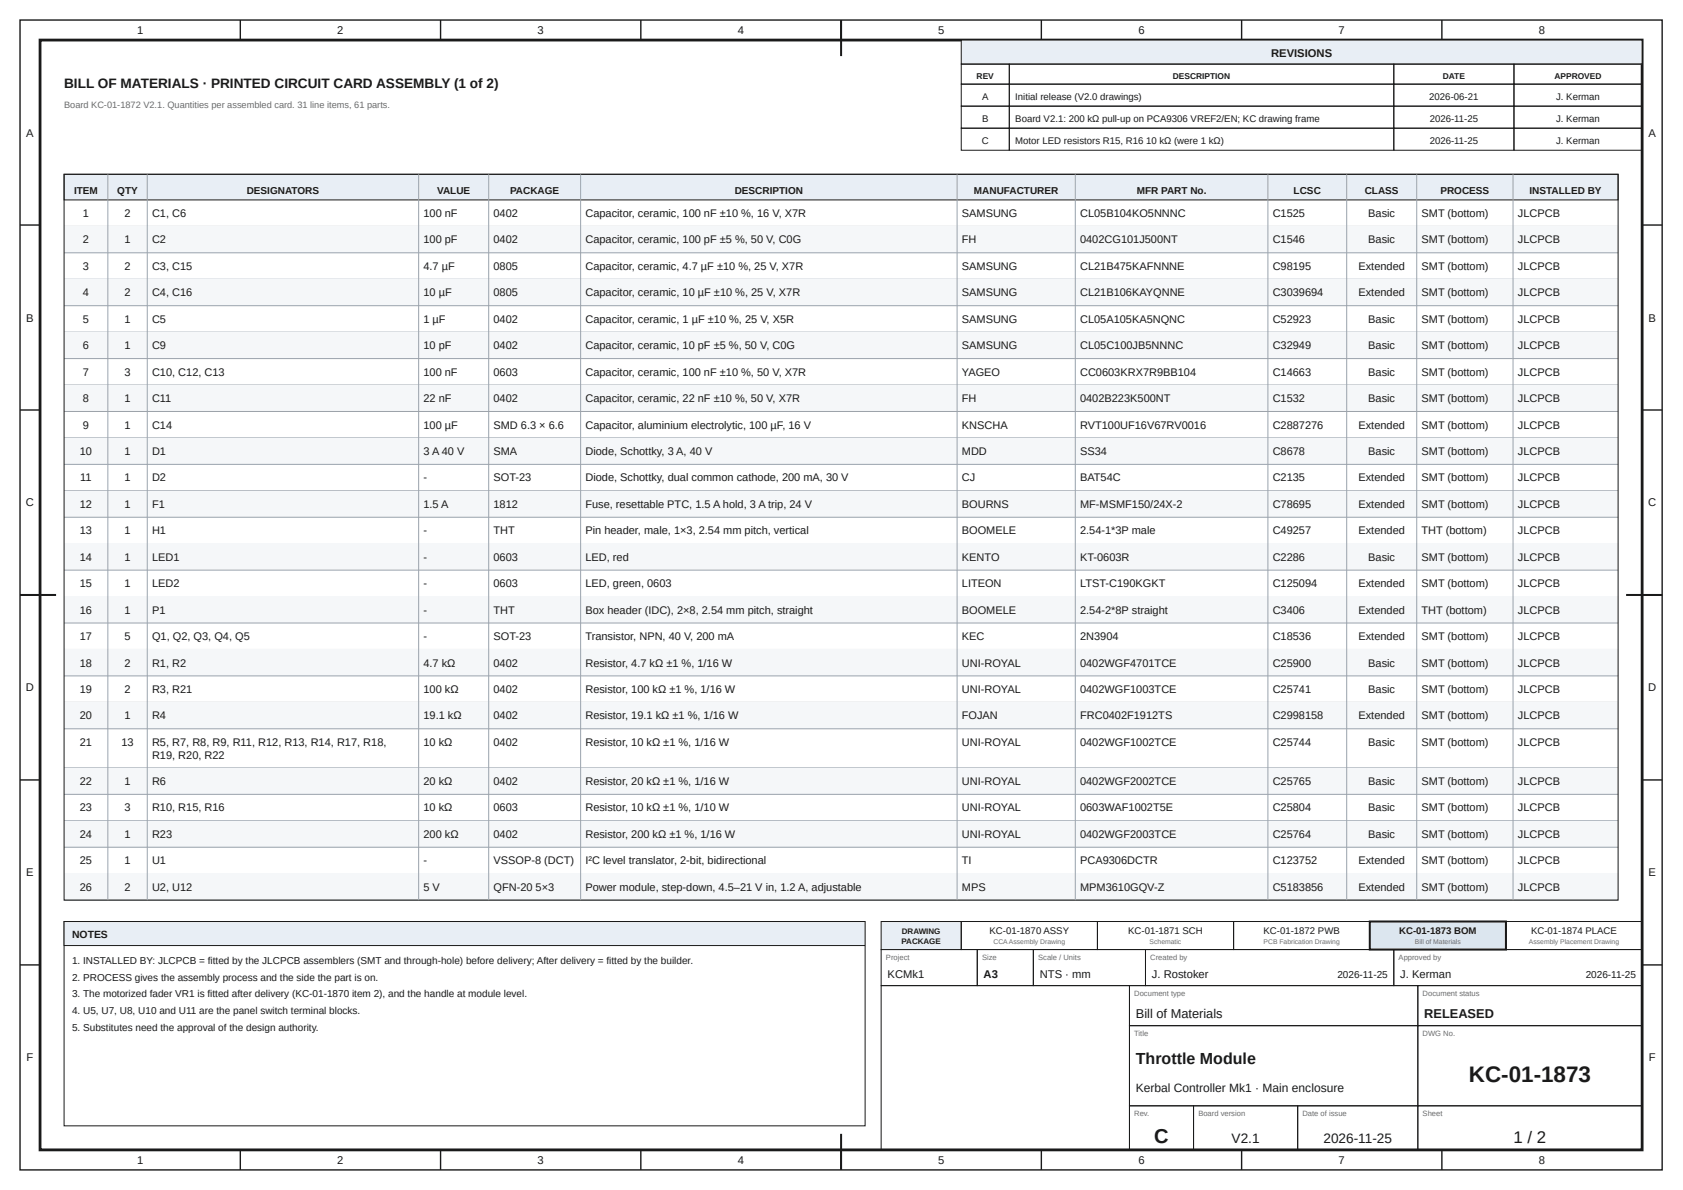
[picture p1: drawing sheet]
<svg xmlns="http://www.w3.org/2000/svg" width="420mm" height="297mm" viewBox="0 0 420 297" stroke-linecap="round" stroke-linejoin="round" font-family="sans-serif">
<defs><g id="words">
<text font-size="5.6" fill="#1a1a1a" x="366.7" y="270">KC-01-1873</text>
<text font-size="5" fill="#1a1a1a" x="288.2" y="285.2">C</text>
<text font-size="4.2" fill="#1a1a1a" x="377.9" y="285.2">1 / 2</text>
<text font-size="4" fill="#1a1a1a" x="283.6" y="265.5">Throttle Module</text>
<g font-size="3.4" fill="#1a1a1a">
<text x="16" y="22">BILL OF MATERIALS · PRINTED CIRCUIT CARD ASSEMBLY (1 of 2)</text>
<text x="307.5" y="285.2">V2.1</text>
<text x="330.4" y="285.2">2026-11-25</text>
</g>
<g font-size="3.2" fill="#1a1a1a">
<text x="283.6" y="254.2">Bill of Materials</text>
<text x="355.6" y="254.2">RELEASED</text>
</g>
<text font-size="3" fill="#1a1a1a" x="283.6" y="272.5">Kerbal Controller Mk1 · Main enclosure</text>
<g font-size="2.8" fill="#1a1a1a">
<text x="34.2" y="8.6">1</text>
<text x="84.2" y="8.6">2</text>
<text x="134.2" y="8.6">3</text>
<text x="184.2" y="8.6">4</text>
<text x="234.2" y="8.6">5</text>
<text x="284.2" y="8.6">6</text>
<text x="334.2" y="8.6">7</text>
<text x="384.2" y="8.6">8</text>
<text x="317.4" y="14.3">REVISIONS</text>
<text x="6.6" y="34.1">A</text>
<text x="411.6" y="34.1">A</text>
<text x="6.6" y="80.2">B</text>
<text x="411.6" y="80.2">B</text>
<text x="6.5" y="126.4">C</text>
<text x="411.5" y="126.4">C</text>
<text x="6.5" y="172.6">D</text>
<text x="411.5" y="172.6">D</text>
<text x="6.6" y="218.7">E</text>
<text x="411.6" y="218.7">E</text>
<text x="221.6" y="244.2">KCMk1</text>
<text x="245.6" y="244.2">A3</text>
<text x="259.6" y="244.2">NTS · mm</text>
<text x="287.6" y="244.2">J. Rostoker</text>
<text x="349.6" y="244.2">J. Kerman</text>
<text x="6.6" y="264.9">F</text>
<text x="411.6" y="264.9">F</text>
<text x="34.2" y="290.6">1</text>
<text x="84.2" y="290.6">2</text>
<text x="134.2" y="290.6">3</text>
<text x="184.2" y="290.6">4</text>
<text x="234.2" y="290.6">5</text>
<text x="284.2" y="290.6">6</text>
<text x="334.2" y="290.6">7</text>
<text x="384.2" y="290.6">8</text>
</g>
<g font-size="2.7" fill="#1a1a1a">
<text x="20.7" y="54.2">1</text>
<text x="31.1" y="54.2">2</text>
<text x="38" y="54.2">C1, C6</text>
<text x="105.7" y="54.2">100 nF</text>
<text x="123.2" y="54.2">0402</text>
<text x="146.2" y="54.2">Capacitor, ceramic, 100 nF ±10 %, 16 V, X7R</text>
<text x="240.2" y="54.2">SAMSUNG</text>
<text x="269.7" y="54.2">CL05B104KO5NNNC</text>
<text x="317.8" y="54.2">C1525</text>
<text x="341.6" y="54.2">Basic</text>
<text x="354.9" y="54.2">SMT (bottom)</text>
<text x="379" y="54.2">JLCPCB</text>
<text x="20.7" y="60.8">2</text>
<text x="31.1" y="60.8">1</text>
<text x="38" y="60.8">C2</text>
<text x="105.7" y="60.8">100 pF</text>
<text x="123.2" y="60.8">0402</text>
<text x="146.2" y="60.8">Capacitor, ceramic, 100 pF ±5 %, 50 V, C0G</text>
<text x="240.2" y="60.8">FH</text>
<text x="269.7" y="60.8">0402CG101J500NT</text>
<text x="317.8" y="60.8">C1546</text>
<text x="341.6" y="60.8">Basic</text>
<text x="354.9" y="60.8">SMT (bottom)</text>
<text x="379" y="60.8">JLCPCB</text>
<text x="20.7" y="67.4">3</text>
<text x="31.1" y="67.4">2</text>
<text x="38" y="67.4">C3, C15</text>
<text x="105.7" y="67.4">4.7 µF</text>
<text x="123.2" y="67.4">0805</text>
<text x="146.2" y="67.4">Capacitor, ceramic, 4.7 µF ±10 %, 25 V, X7R</text>
<text x="240.2" y="67.4">SAMSUNG</text>
<text x="269.7" y="67.4">CL21B475KAFNNNE</text>
<text x="317.8" y="67.4">C98195</text>
<text x="339.2" y="67.4">Extended</text>
<text x="354.9" y="67.4">SMT (bottom)</text>
<text x="379" y="67.4">JLCPCB</text>
<text x="20.7" y="74">4</text>
<text x="31.1" y="74">2</text>
<text x="38" y="74">C4, C16</text>
<text x="105.7" y="74">10 µF</text>
<text x="123.2" y="74">0805</text>
<text x="146.2" y="74">Capacitor, ceramic, 10 µF ±10 %, 25 V, X7R</text>
<text x="240.2" y="74">SAMSUNG</text>
<text x="269.7" y="74">CL21B106KAYQNNE</text>
<text x="317.8" y="74">C3039694</text>
<text x="339.2" y="74">Extended</text>
<text x="354.9" y="74">SMT (bottom)</text>
<text x="379" y="74">JLCPCB</text>
<text x="20.7" y="80.6">5</text>
<text x="31.1" y="80.6">1</text>
<text x="38" y="80.6">C5</text>
<text x="105.7" y="80.6">1 µF</text>
<text x="123.2" y="80.6">0402</text>
<text x="146.2" y="80.6">Capacitor, ceramic, 1 µF ±10 %, 25 V, X5R</text>
<text x="240.2" y="80.6">SAMSUNG</text>
<text x="269.7" y="80.6">CL05A105KA5NQNC</text>
<text x="317.8" y="80.6">C52923</text>
<text x="341.6" y="80.6">Basic</text>
<text x="354.9" y="80.6">SMT (bottom)</text>
<text x="379" y="80.6">JLCPCB</text>
<text x="20.7" y="87.2">6</text>
<text x="31.1" y="87.2">1</text>
<text x="38" y="87.2">C9</text>
<text x="105.7" y="87.2">10 pF</text>
<text x="123.2" y="87.2">0402</text>
<text x="146.2" y="87.2">Capacitor, ceramic, 10 pF ±5 %, 50 V, C0G</text>
<text x="240.2" y="87.2">SAMSUNG</text>
<text x="269.7" y="87.2">CL05C100JB5NNNC</text>
<text x="317.8" y="87.2">C32949</text>
<text x="341.6" y="87.2">Basic</text>
<text x="354.9" y="87.2">SMT (bottom)</text>
<text x="379" y="87.2">JLCPCB</text>
<text x="20.7" y="93.8">7</text>
<text x="31.1" y="93.8">3</text>
<text x="38" y="93.8">C10, C12, C13</text>
<text x="105.7" y="93.8">100 nF</text>
<text x="123.2" y="93.8">0603</text>
<text x="146.2" y="93.8">Capacitor, ceramic, 100 nF ±10 %, 50 V, X7R</text>
<text x="240.2" y="93.8">YAGEO</text>
<text x="269.7" y="93.8">CC0603KRX7R9BB104</text>
<text x="317.8" y="93.8">C14663</text>
<text x="341.6" y="93.8">Basic</text>
<text x="354.9" y="93.8">SMT (bottom)</text>
<text x="379" y="93.8">JLCPCB</text>
<text x="20.7" y="100.4">8</text>
<text x="31.1" y="100.4">1</text>
<text x="38" y="100.4">C11</text>
<text x="105.7" y="100.4">22 nF</text>
<text x="123.2" y="100.4">0402</text>
<text x="146.2" y="100.4">Capacitor, ceramic, 22 nF ±10 %, 50 V, X7R</text>
<text x="240.2" y="100.4">FH</text>
<text x="269.7" y="100.4">0402B223K500NT</text>
<text x="317.8" y="100.4">C1532</text>
<text x="341.6" y="100.4">Basic</text>
<text x="354.9" y="100.4">SMT (bottom)</text>
<text x="379" y="100.4">JLCPCB</text>
<text x="20.7" y="107">9</text>
<text x="31.1" y="107">1</text>
<text x="38" y="107">C14</text>
<text x="105.7" y="107">100 µF</text>
<text x="123.2" y="107">SMD 6.3 × 6.6</text>
<text x="146.2" y="107">Capacitor, aluminium electrolytic, 100 µF, 16 V</text>
<text x="240.2" y="107">KNSCHA</text>
<text x="269.7" y="107">RVT100UF16V67RV0016</text>
<text x="317.8" y="107">C2887276</text>
<text x="339.2" y="107">Extended</text>
<text x="354.9" y="107">SMT (bottom)</text>
<text x="379" y="107">JLCPCB</text>
<text x="19.9" y="113.6">10</text>
<text x="31.1" y="113.6">1</text>
<text x="38" y="113.6">D1</text>
<text x="105.7" y="113.6">3 A 40 V</text>
<text x="123.2" y="113.6">SMA</text>
<text x="146.2" y="113.6">Diode, Schottky, 3 A, 40 V</text>
<text x="240.2" y="113.6">MDD</text>
<text x="269.7" y="113.6">SS34</text>
<text x="317.8" y="113.6">C8678</text>
<text x="341.6" y="113.6">Basic</text>
<text x="354.9" y="113.6">SMT (bottom)</text>
<text x="379" y="113.6">JLCPCB</text>
<text x="20" y="120.2">11</text>
<text x="31.1" y="120.2">1</text>
<text x="38" y="120.2">D2</text>
<text x="105.7" y="120.2">-</text>
<text x="123.2" y="120.2">SOT-23</text>
<text x="146.2" y="120.2">Diode, Schottky, dual common cathode, 200 mA, 30 V</text>
<text x="240.2" y="120.2">CJ</text>
<text x="269.7" y="120.2">BAT54C</text>
<text x="317.8" y="120.2">C2135</text>
<text x="339.2" y="120.2">Extended</text>
<text x="354.9" y="120.2">SMT (bottom)</text>
<text x="379" y="120.2">JLCPCB</text>
<text x="19.9" y="126.8">12</text>
<text x="31.1" y="126.8">1</text>
<text x="38" y="126.8">F1</text>
<text x="105.7" y="126.8">1.5 A</text>
<text x="123.2" y="126.8">1812</text>
<text x="146.2" y="126.8">Fuse, resettable PTC, 1.5 A hold, 3 A trip, 24 V</text>
<text x="240.2" y="126.8">BOURNS</text>
<text x="269.7" y="126.8">MF-MSMF150/24X-2</text>
<text x="317.8" y="126.8">C78695</text>
<text x="339.2" y="126.8">Extended</text>
<text x="354.9" y="126.8">SMT (bottom)</text>
<text x="379" y="126.8">JLCPCB</text>
<text x="19.9" y="133.4">13</text>
<text x="31.1" y="133.4">1</text>
<text x="38" y="133.4">H1</text>
<text x="105.7" y="133.4">-</text>
<text x="123.2" y="133.4">THT</text>
<text x="146.2" y="133.4">Pin header, male, 1×3, 2.54 mm pitch, vertical</text>
<text x="240.2" y="133.4">BOOMELE</text>
<text x="269.7" y="133.4">2.54-1*3P male</text>
<text x="317.8" y="133.4">C49257</text>
<text x="339.2" y="133.4">Extended</text>
<text x="354.9" y="133.4">THT (bottom)</text>
<text x="379" y="133.4">JLCPCB</text>
<text x="19.9" y="140">14</text>
<text x="31.1" y="140">1</text>
<text x="38" y="140">LED1</text>
<text x="105.7" y="140">-</text>
<text x="123.2" y="140">0603</text>
<text x="146.2" y="140">LED, red</text>
<text x="240.2" y="140">KENTO</text>
<text x="269.7" y="140">KT-0603R</text>
<text x="317.8" y="140">C2286</text>
<text x="341.6" y="140">Basic</text>
<text x="354.9" y="140">SMT (bottom)</text>
<text x="379" y="140">JLCPCB</text>
<text x="19.9" y="146.6">15</text>
<text x="31.1" y="146.6">1</text>
<text x="38" y="146.6">LED2</text>
<text x="105.7" y="146.6">-</text>
<text x="123.2" y="146.6">0603</text>
<text x="146.2" y="146.6">LED, green, 0603</text>
<text x="240.2" y="146.6">LITEON</text>
<text x="269.7" y="146.6">LTST-C190KGKT</text>
<text x="317.8" y="146.6">C125094</text>
<text x="339.2" y="146.6">Extended</text>
<text x="354.9" y="146.6">SMT (bottom)</text>
<text x="379" y="146.6">JLCPCB</text>
<text x="19.9" y="153.2">16</text>
<text x="31.1" y="153.2">1</text>
<text x="38" y="153.2">P1</text>
<text x="105.7" y="153.2">-</text>
<text x="123.2" y="153.2">THT</text>
<text x="146.2" y="153.2">Box header (IDC), 2×8, 2.54 mm pitch, straight</text>
<text x="240.2" y="153.2">BOOMELE</text>
<text x="269.7" y="153.2">2.54-2*8P straight</text>
<text x="317.8" y="153.2">C3406</text>
<text x="339.2" y="153.2">Extended</text>
<text x="354.9" y="153.2">THT (bottom)</text>
<text x="379" y="153.2">JLCPCB</text>
<text x="19.9" y="159.8">17</text>
<text x="31.1" y="159.8">5</text>
<text x="38" y="159.8">Q1, Q2, Q3, Q4, Q5</text>
<text x="105.7" y="159.8">-</text>
<text x="123.2" y="159.8">SOT-23</text>
<text x="146.2" y="159.8">Transistor, NPN, 40 V, 200 mA</text>
<text x="240.2" y="159.8">KEC</text>
<text x="269.7" y="159.8">2N3904</text>
<text x="317.8" y="159.8">C18536</text>
<text x="339.2" y="159.8">Extended</text>
<text x="354.9" y="159.8">SMT (bottom)</text>
<text x="379" y="159.8">JLCPCB</text>
<text x="19.9" y="166.4">18</text>
<text x="31.1" y="166.4">2</text>
<text x="38" y="166.4">R1, R2</text>
<text x="105.7" y="166.4">4.7 kΩ</text>
<text x="123.2" y="166.4">0402</text>
<text x="146.2" y="166.4">Resistor, 4.7 kΩ ±1 %, 1/16 W</text>
<text x="240.2" y="166.4">UNI-ROYAL</text>
<text x="269.7" y="166.4">0402WGF4701TCE</text>
<text x="317.8" y="166.4">C25900</text>
<text x="341.6" y="166.4">Basic</text>
<text x="354.9" y="166.4">SMT (bottom)</text>
<text x="379" y="166.4">JLCPCB</text>
<text x="19.9" y="173">19</text>
<text x="31.1" y="173">2</text>
<text x="38" y="173">R3, R21</text>
<text x="105.7" y="173">100 kΩ</text>
<text x="123.2" y="173">0402</text>
<text x="146.2" y="173">Resistor, 100 kΩ ±1 %, 1/16 W</text>
<text x="240.2" y="173">UNI-ROYAL</text>
<text x="269.7" y="173">0402WGF1003TCE</text>
<text x="317.8" y="173">C25741</text>
<text x="341.6" y="173">Basic</text>
<text x="354.9" y="173">SMT (bottom)</text>
<text x="379" y="173">JLCPCB</text>
<text x="19.9" y="179.6">20</text>
<text x="31.1" y="179.6">1</text>
<text x="38" y="179.6">R4</text>
<text x="105.7" y="179.6">19.1 kΩ</text>
<text x="123.2" y="179.6">0402</text>
<text x="146.2" y="179.6">Resistor, 19.1 kΩ ±1 %, 1/16 W</text>
<text x="240.2" y="179.6">FOJAN</text>
<text x="269.7" y="179.6">FRC0402F1912TS</text>
<text x="317.8" y="179.6">C2998158</text>
<text x="339.2" y="179.6">Extended</text>
<text x="354.9" y="179.6">SMT (bottom)</text>
<text x="379" y="179.6">JLCPCB</text>
<text x="19.9" y="186.2">21</text>
<text x="30.3" y="186.2">13</text>
<text x="38" y="186.2">R5, R7, R8, R9, R11, R12, R13, R14, R17, R18,</text>
<text x="38" y="189.3">R19, R20, R22</text>
<text x="105.7" y="186.2">10 kΩ</text>
<text x="123.2" y="186.2">0402</text>
<text x="146.2" y="186.2">Resistor, 10 kΩ ±1 %, 1/16 W</text>
<text x="240.2" y="186.2">UNI-ROYAL</text>
<text x="269.7" y="186.2">0402WGF1002TCE</text>
<text x="317.8" y="186.2">C25744</text>
<text x="341.6" y="186.2">Basic</text>
<text x="354.9" y="186.2">SMT (bottom)</text>
<text x="379" y="186.2">JLCPCB</text>
<text x="19.9" y="195.9">22</text>
<text x="31.1" y="195.9">1</text>
<text x="38" y="195.9">R6</text>
<text x="105.7" y="195.9">20 kΩ</text>
<text x="123.2" y="195.9">0402</text>
<text x="146.2" y="195.9">Resistor, 20 kΩ ±1 %, 1/16 W</text>
<text x="240.2" y="195.9">UNI-ROYAL</text>
<text x="269.7" y="195.9">0402WGF2002TCE</text>
<text x="317.8" y="195.9">C25765</text>
<text x="341.6" y="195.9">Basic</text>
<text x="354.9" y="195.9">SMT (bottom)</text>
<text x="379" y="195.9">JLCPCB</text>
<text x="19.9" y="202.5">23</text>
<text x="31.1" y="202.5">3</text>
<text x="38" y="202.5">R10, R15, R16</text>
<text x="105.7" y="202.5">10 kΩ</text>
<text x="123.2" y="202.5">0603</text>
<text x="146.2" y="202.5">Resistor, 10 kΩ ±1 %, 1/10 W</text>
<text x="240.2" y="202.5">UNI-ROYAL</text>
<text x="269.7" y="202.5">0603WAF1002T5E</text>
<text x="317.8" y="202.5">C25804</text>
<text x="341.6" y="202.5">Basic</text>
<text x="354.9" y="202.5">SMT (bottom)</text>
<text x="379" y="202.5">JLCPCB</text>
<text x="19.9" y="209.1">24</text>
<text x="31.1" y="209.1">1</text>
<text x="38" y="209.1">R23</text>
<text x="105.7" y="209.1">200 kΩ</text>
<text x="123.2" y="209.1">0402</text>
<text x="146.2" y="209.1">Resistor, 200 kΩ ±1 %, 1/16 W</text>
<text x="240.2" y="209.1">UNI-ROYAL</text>
<text x="269.7" y="209.1">0402WGF2003TCE</text>
<text x="317.8" y="209.1">C25764</text>
<text x="341.6" y="209.1">Basic</text>
<text x="354.9" y="209.1">SMT (bottom)</text>
<text x="379" y="209.1">JLCPCB</text>
<text x="19.9" y="215.7">25</text>
<text x="31.1" y="215.7">1</text>
<text x="38" y="215.7">U1</text>
<text x="105.7" y="215.7">-</text>
<text x="123.2" y="215.7">VSSOP-8 (DCT)</text>
<text x="146.2" y="215.7">I²C level translator, 2-bit, bidirectional</text>
<text x="240.2" y="215.7">TI</text>
<text x="269.7" y="215.7">PCA9306DCTR</text>
<text x="317.8" y="215.7">C123752</text>
<text x="339.2" y="215.7">Extended</text>
<text x="354.9" y="215.7">SMT (bottom)</text>
<text x="379" y="215.7">JLCPCB</text>
<text x="19.9" y="222.3">26</text>
<text x="31.1" y="222.3">2</text>
<text x="38" y="222.3">U2, U12</text>
<text x="105.7" y="222.3">5 V</text>
<text x="123.2" y="222.3">QFN-20</text>
<text x="133.7" y="222.3">5×3</text>
<text x="146.2" y="222.3">Power module, step-down, 4.5–21 V in, 1.2 A, adjustable</text>
<text x="240.2" y="222.3">MPS</text>
<text x="269.7" y="222.3">MPM3610GQV-Z</text>
<text x="317.8" y="222.3">C5183856</text>
<text x="339.2" y="222.3">Extended</text>
<text x="354.9" y="222.3">SMT (bottom)</text>
<text x="379" y="222.3">JLCPCB</text>
</g>
<text font-size="2.6" fill="#1a1a1a" x="18" y="234.2">NOTES</text>
<g font-size="2.5" fill="#1a1a1a">
<text x="18.5" y="48.3">ITEM</text>
<text x="29.3" y="48.3">QTY</text>
<text x="61.6" y="48.3">DESIGNATORS</text>
<text x="109.1" y="48.3">VALUE</text>
<text x="127.3" y="48.3">PACKAGE</text>
<text x="183.4" y="48.3">DESCRIPTION</text>
<text x="243.2" y="48.3">MANUFACTURER</text>
<text x="283.8" y="48.3">MFR PART No.</text>
<text x="323" y="48.3">LCSC</text>
<text x="340.7" y="48.3">CLASS</text>
<text x="359.6" y="48.3">PROCESS</text>
<text x="381.9" y="48.3">INSTALLED BY</text>
<text x="18" y="240.5">1. INSTALLED BY: JLCPCB = fitted by the JLCPCB assemblers (SMT and through-hole) before delivery; After delivery = fitted by the builder.</text>
<text x="18" y="244.7">2. PROCESS gives the assembly process and the side the part is on.</text>
<text x="333.9" y="244.2">2026-11-25</text>
<text x="395.9" y="244.2">2026-11-25</text>
<text x="18" y="248.9">3. The motorized fader VR1 is fitted after delivery (KC-01-1870 item 2), and the handle at module level.</text>
<text x="18" y="253.2">4. U5, U7, U8, U10 and U11 are the panel switch terminal blocks.</text>
<text x="18" y="257.4">5. Substitutes need the approval of the design authority.</text>
</g>
<g font-size="2.4" fill="#1a1a1a">
<text x="245.2" y="24.9">A</text>
<text x="253.5" y="24.9">Initial release (V2.0 drawings)</text>
<text x="356.9" y="24.9">2026-06-21</text>
<text x="388.5" y="24.9">J. Kerman</text>
<text x="245.1" y="35.9">C</text>
<text x="245.2" y="30.4">B</text>
<text x="253.5" y="30.4">Board V2.1: 200 kΩ pull-up on PCA9306 VREF2/EN; KC drawing frame</text>
<text x="253.5" y="35.9">Motor LED resistors R15, R16</text>
<text x="286.1" y="35.9">10 kΩ (were 1 kΩ)</text>
<text x="357" y="30.4">2026-11-25</text>
<text x="357" y="35.9">2026-11-25</text>
<text x="388.5" y="30.4">J. Kerman</text>
<text x="388.5" y="35.9">J. Kerman</text>
<text x="247.1" y="233">KC-01-1870 ASSY</text>
<text x="281.7" y="233">KC-01-1871 SCH</text>
<text x="315.5" y="233">KC-01-1872 PWB</text>
<text x="349.3" y="233">KC-01-1873 BOM</text>
<text x="382.3" y="233">KC-01-1874 PLACE</text>
</g>
<text font-size="2.3" fill="#6b6b6b" x="16" y="27">Board KC-01-1872 V2.1. Quantities per assembled card. 31 line items, 61 parts.</text>
<g font-size="2.1" fill="#1a1a1a">
<text x="243.8" y="19.6">REV</text>
<text x="292.8" y="19.6">DESCRIPTION</text>
<text x="360.2" y="19.6">DATE</text>
<text x="388.1" y="19.6">APPROVED</text>
</g>
<g font-size="2" fill="#1a1a1a">
<text x="225.2" y="233">DRAWING</text>
<text x="225.1" y="235.6">PACKAGE</text>
</g>
<g font-size="1.9" fill="#6b6b6b">
<text x="221.2" y="239.6">Project</text>
<text x="245.2" y="239.6">Size</text>
<text x="259.2" y="239.6">Scale / Units</text>
<text x="287.2" y="239.6">Created by</text>
<text x="349.2" y="239.6">Approved by</text>
<text x="283.2" y="248.6">Document type</text>
<text x="355.2" y="248.6">Document status</text>
<text x="283.2" y="258.6">Title</text>
<text x="355.2" y="258.6">DWG No.</text>
<text x="283.2" y="278.6">Rev.</text>
<text x="299.2" y="278.6">Board version</text>
<text x="325.2" y="278.6">Date of issue</text>
<text x="355.2" y="278.6">Sheet</text>
</g>
<g font-size="1.7" fill="#6b6b6b">
<text x="248" y="235.7">CCAAssembly Drawing</text>
<text x="287" y="235.7">Schematic</text>
<text x="315.5" y="235.7">PCB Fabrication Drawing</text>
<text x="353.2" y="235.7">Bill of Materials</text>
<text x="381.7" y="235.7">Assembly Placement Drawing</text>
</g>
</g></defs>
<g fill="none" stroke="#1a1a1a" stroke-width=".35">
<path d="M5 5h410v287h-410zM60 5v5M110 5v5M160 5v5M210 5v5M260 5v5M310 5v5M360 5v5M5 56.2h5M410 56.2h5M5 102.3h5M410 102.3h5"/>
<path d="M5 148.5h5M410 148.5h5M5 194.7h5M410 194.7h5M5 240.8h5M410 240.8h5M60 287v5M110 287v5M160 287v5M210 287v5M260 287v5M310 287v5"/>
<path d="M360 287v5"/>
</g>
<path d="M10 10h400v277h-400z" fill="none" stroke="#1a1a1a" stroke-width=".7" stroke-linecap="butt"/>
<path d="M210 5v9M5 148.5h9M406 148.5h9M210 283v9" fill="none" stroke="#1a1a1a" stroke-width=".5"/>
<path d="M240 10h170v6h-170z" fill="#e8eef5"/>
<g fill="none" stroke="#1a1a1a" stroke-width=".25">
<path d="M240 10h170v6h-170zM240 16h12v5h-12zM252 16h96v5h-96zM348 16h30v5h-30zM378 16h32v5h-32zM240 21h12v5.5h-12zM240 26.5h12v5.5h-12zM240 32h12v5.5h-12zM252 21h96v5.5h-96zM252 26.5h96v5.5h-96zM252 32h96v5.5h-96zM348 21h30v5.5h-30z"/>
<path d="M348 26.5h30v5.5h-30zM348 32h30v5.5h-30zM378 21h32v5.5h-32zM378 26.5h32v5.5h-32zM378 32h32v5.5h-32zM220 237h24v9h-24zM244 237h14v9h-14zM258 237h28v9h-28zM286 237h62v9h-62zM348 237h62v9h-62zM220 246h62v41h-62zM282 246h72v10h-72z"/>
<path d="M282 256h72v20h-72zM354 246h56v10h-56zM354 256h56v20h-56zM282 276h16v11h-16zM298 276h26v11h-26zM324 276h30v11h-30zM354 276h56v11h-56z"/>
</g>
<path d="M220 230h20v7h-20z" fill="#e8eef5"/>
<path d="M220 230h20v7h-20zM240 230h34v7h-34zM274 230h34v7h-34zM308 230h34v7h-34z" fill="none" stroke="#1a1a1a" stroke-width=".25"/>
<path d="M342 230h34v7h-34z" fill="#d9e6f2"/>
<path d="M342 230h34v7h-34z" fill="none" stroke="#1a1a1a" stroke-width=".5"/>
<path d="M376 230h34v7h-34z" fill="none" stroke="#1a1a1a" stroke-width=".25"/>
<path d="M16 43.5h388v6.4h-388z" fill="#e8eef5"/>
<path d="M16 43.5h388v6.4h-388z" fill="none" stroke="#1a1a1a" stroke-width=".25"/>
<path d="M16 56.5h388" fill="none" stroke="#9aa3ad" stroke-width=".25"/>
<path d="M16 56.5h388v6.6h-388z" fill="#f5f7f9"/>
<path d="M16 63.1h388M16 69.7h388" fill="none" stroke="#9aa3ad" stroke-width=".25"/>
<path d="M16 69.7h388v6.6h-388z" fill="#f5f7f9"/>
<path d="M16 76.3h388M16 82.9h388" fill="none" stroke="#9aa3ad" stroke-width=".25"/>
<path d="M16 82.9h388v6.6h-388z" fill="#f5f7f9"/>
<path d="M16 89.5h388M16 96.1h388" fill="none" stroke="#9aa3ad" stroke-width=".25"/>
<path d="M16 96.1h388v6.6h-388z" fill="#f5f7f9"/>
<path d="M16 102.7h388M16 109.3h388" fill="none" stroke="#9aa3ad" stroke-width=".25"/>
<path d="M16 109.3h388v6.6h-388z" fill="#f5f7f9"/>
<path d="M16 115.9h388M16 122.5h388" fill="none" stroke="#9aa3ad" stroke-width=".25"/>
<path d="M16 122.5h388v6.6h-388z" fill="#f5f7f9"/>
<path d="M16 129.1h388M16 135.7h388" fill="none" stroke="#9aa3ad" stroke-width=".25"/>
<path d="M16 135.7h388v6.6h-388z" fill="#f5f7f9"/>
<path d="M16 142.3h388M16 148.9h388" fill="none" stroke="#9aa3ad" stroke-width=".25"/>
<path d="M16 148.9h388v6.6h-388z" fill="#f5f7f9"/>
<path d="M16 155.5h388M16 162.1h388" fill="none" stroke="#9aa3ad" stroke-width=".25"/>
<path d="M16 162.1h388v6.6h-388z" fill="#f5f7f9"/>
<path d="M16 168.7h388M16 175.3h388" fill="none" stroke="#9aa3ad" stroke-width=".25"/>
<path d="M16 175.3h388v6.6h-388z" fill="#f5f7f9"/>
<path d="M16 181.9h388M16 191.7h388" fill="none" stroke="#9aa3ad" stroke-width=".25"/>
<path d="M16 191.7h388v6.6h-388z" fill="#f5f7f9"/>
<path d="M16 198.3h388M16 204.9h388" fill="none" stroke="#9aa3ad" stroke-width=".25"/>
<path d="M16 204.9h388v6.6h-388z" fill="#f5f7f9"/>
<path d="M16 211.5h388M16 218.1h388" fill="none" stroke="#9aa3ad" stroke-width=".25"/>
<path d="M16 218.1h388v6.6h-388z" fill="#f5f7f9"/>
<path d="M26.9 43.5v181.2M36.8 43.5v181.2M104.5 43.5v181.2M122 43.5v181.2M145 43.5v181.2M239 43.5v181.2M268.5 43.5v181.2M316.6 43.5v181.2M336.2 43.5v181.2M353.7 43.5v181.2M377.8 43.5v181.2M16 224.7h388" fill="none" stroke="#9aa3ad" stroke-width=".25"/>
<path d="M16 43.5h388v181.2h-388zM16 230h200v51h-200z" fill="none" stroke="#1a1a1a" stroke-width=".25"/>
<path d="M16 230h200v6h-200z" fill="#e8eef5"/>
<path d="M16 230h200v6h-200z" fill="none" stroke="#1a1a1a" stroke-width=".25"/>
<use href="#words"/>
</svg>
